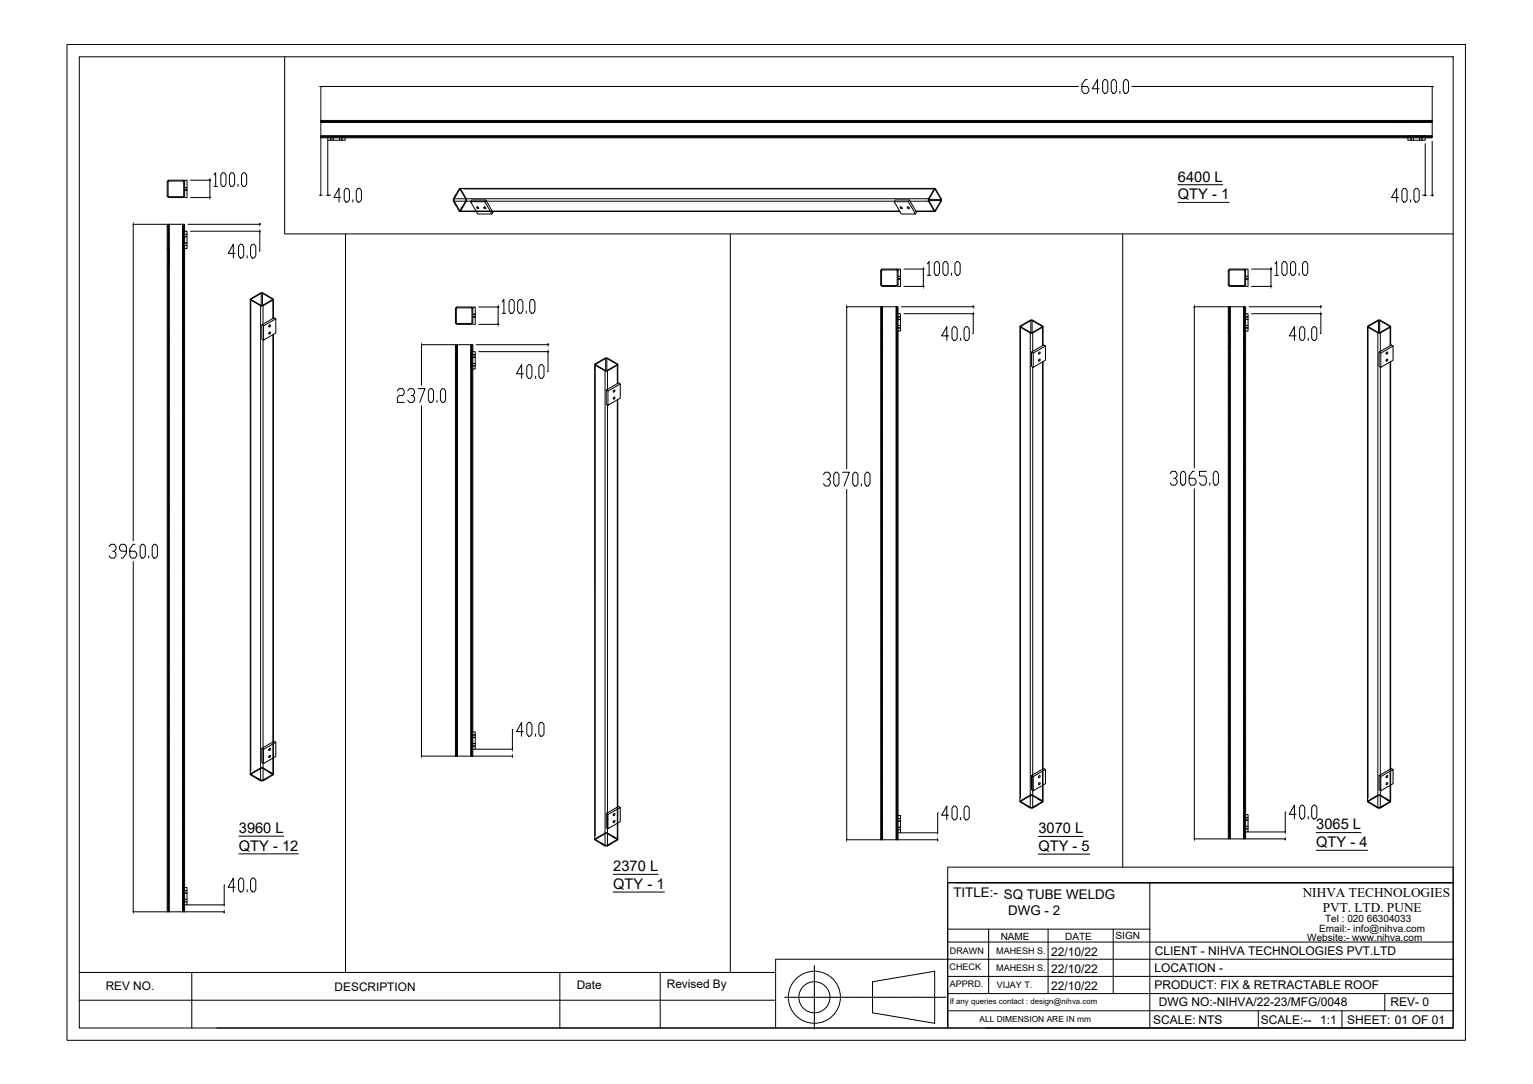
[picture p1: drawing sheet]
<svg xmlns="http://www.w3.org/2000/svg" width="594mm" height="420mm" viewBox="0 0 594 420" stroke-linecap="round" stroke-linejoin="round" font-family="sans-serif">
<defs><g id="words">
<g font-size="5.7">
<text x="456.5" y="70.4">6400 L</text>
<text x="456.4" y="77.2">QTY - 1</text>
<text x="92.6" y="322.9">3960 L</text>
<text x="402.4" y="323">3070 L</text>
<text x="510.1" y="321.5">3065 L</text>
<text x="92.5" y="329.7">QTY - 12</text>
<text x="402.4" y="329.9">QTY - 5</text>
<text x="510.1" y="328.4">QTY - 4</text>
<text x="237.7" y="337.7">2370 L</text>
<text x="237.6" y="344.6">QTY - 1</text>
</g>
<g font-size="5.2">
<text x="369.5" y="347.7">TITLE:- SQ TUBE WELDG</text>
<text x="504.8" y="347.6">NIHVA TECHNOLOGIES</text>
<text x="512.6" y="353.4">PVT. LTD. PUNE</text>
<text x="390.7" y="354.7">DWG - 2</text>
</g>
<g font-size="4.7">
<text x="407.3" y="370.6">22/10/22</text>
<text x="447.5" y="370.1">CLIENT - NIHVA TECHNOLOGIES PVT.LTD</text>
<text x="407.3" y="377.3">22/10/22</text>
<text x="447.4" y="376.7">LOCATION -</text>
<text x="407.3" y="383.9">22/10/22</text>
<text x="447.4" y="383.4">PRODUCT: FIX &amp; RETRACTABLE ROOF</text>
<text x="449" y="390.1">DWG NO:-NIHVA/22-23/MFG/0048</text>
<text x="538.8" y="390">REV- 0</text>
<text x="446.9" y="396.7">SCALE: NTS</text>
<text x="488.6" y="396.7">SCALE:--</text>
<text x="511.6" y="396.7">1:1</text>
<text x="522.1" y="396.7">SHEET: 01 OF 01</text>
</g>
<g font-size="4.6">
<text x="41" y="383.6">REV NO.</text>
<text x="129.7" y="384">DESCRIPTION</text>
<text x="223.5" y="383.4">Date</text>
<text x="258.4" y="382.9">Revised By</text>
</g>
<g font-size="3.9">
<text x="513.5" y="357.3">Tel : 020 66304033</text>
<text x="387.8" y="364.2">NAME</text>
<text x="412.8" y="364.3">DATE</text>
<text x="432.3" y="363.9">SIGN</text>
<text x="506.6" y="364.7">Website:- www.nihva.com</text>
<text x="511.2" y="361.1">Email:- info@nihva.com</text>
</g>
<g font-size="3.5">
<text x="368.1" y="369.9">DRAWN</text>
<text x="386.1" y="369.7">MAHESH S.</text>
<text x="368" y="375.8">CHECK</text>
<text x="386.1" y="376.4">MAHESH S.</text>
<text x="368.1" y="382.4">APPRD.</text>
<text x="386.3" y="383">VIJAY T.</text>
</g>
<text font-size="3.3" x="379.6" y="396.3">ALL DIMENSION ARE IN mm</text>
<text font-size="3" x="368" y="389.3">If any queries contact : design@nihva.com</text>
</g></defs>
<!-- layer: 0 -->
<g fill="none" stroke="#000" stroke-width=".39">
<path d="M26 17.2h541.9v386h-541.9zM30.7 22h532.4v376.5h-532.4zM110.3 22v68.7h452.8M124.3 33.5v42.2M124.6 33.5h293.4M421.3 30.9h-.7l-1.3 1.7v2.7l.7 .9h1.3l.7-.9v-.9l-.7-.9h-2M426 34.4h-2.7l2-3.5v5.3M428 30.9h.6l.7 .8v3.6l-.7 .9h-.6l-.7-.9v-3.6zM431.3 30.9h.7l.6 .8v3.6l-.6 .9h-.7l-.7-.9v-3.6zM434 35.3v.9M436 30.9h.7l.6 .8v3.6l-.6 .9h-.7l-.7-.9v-3.6zM438.7 33.5h116.1"/>
<path d="M555 33.5v19.2M124.3 46.7h430.7M124.3 53.4h428M124.3 52.7h430.7M124.3 47.4h430.7M124.3 53.1h430.7M124.3 47h430.7M127 53.4v1h6.7v-1M127 54.4v21.3M128.2 53.4v1M129.2 53.4v1M131.6 53.4v1"/>
<path d="M132.5 53.4v1M545.6 53.4v1h6.7v-1M546.8 53.4v1M547.7 53.4v1M550.2 53.4v1M551.1 53.4v1M552.3 55.7v20.3M555 52.7v.7h-2.7M555 54.8v21.2M65 70l.5-.2 5.8 .2 .2 .5-.2 5.9-5.8 .2-.5-.2-.2-5.9zM65.3 70.2l5.8 .1-.1 5.9-5.8-.1zM71.5 70.5v-.7h1v6.8h-1"/>
<path d="M71.5 73.6h1M71.5 72.7h1M71.5 73.7h1M73.8 76.6h7.9M73.8 69.8h7.9M81.3 70.1v6.2M81.6 69.6l-.3 .2M82.9 67.8l.7-.8v5.3M82.9 72.3h1.3M86.2 67h.7l.7 .8v3.6l-.7 .9h-.7l-.6-.9v-3.6zM89.6 67h.6l.7 .8v3.6l-.7 .9h-.6l-.7-.9v-3.6zM92.3 71.4v.9"/>
<path d="M94.3 67h.6l.7 .8v3.6l-.7 .9h-.6l-.7-.9v-3.6zM123.9 75.7h.2M127.2 75.7h.9M132.1 76.5h-2.7l2-3.5v5.3M134.1 73h.6l.7 .9v3.5l-.7 .9h-.6l-.7-.9v-3.5zM136.7 77.4v.9M138.7 73h.7l.7 .9v3.5l-.7 .9h-.7l-.6-.9v-3.5zM175.8 77v1M175.8 77h184M175.8 77l2.4-4 2.6 4.5-2.6 4.5-2.4-4M175.8 78h170.8M175.9 77.8l2.2 3.7h.3"/>
<path d="M176 77.1v.8M176.6 75.5l-.8 1.5M178.1 73.5h.3M178.1 73.5l-2.2 3.8M178.2 73h184.1M178.4 73.5l2.2 3.8M179.6 73.2h182.4M180.5 77.1v.8M180.6 77.8l-2.2 3.8 .8-1.6M182.4 78.2h5.5l2.7 4.7h-5.5zM187.9 78.2l.4-.7 2.7 4.8-.4 .6M188.3 77.5h-5.5l-.4 .7"/>
<path d="M346.5 78.2h5.5l2.8 4.7h-5.5zM352 78.2l.4-.7 2.8 4.8-.4 .6M352.4 77.5h-5.5l-.4 .7M352.7 78h7.1M359.8 77l2.2-3.8 .4-.1 2.5 4.4-2.3 4.3h-.6M359.8 78l2.2 3.8M359.8 77v1M360 77.3v.4M362.2 73.5l-2.2 3.8h4.6M362.2 73.5h.2M362.4 73.5l2.2 3.8M364.6 77.3v.4"/>
<path d="M456.4 78.4h19.9M456.5 71.6h17.4M541.9 76.5h-2.6l2-3.5v5.3M543.9 73h.7l.7 .9v3.5l-.7 .9h-.7l-.6-.9v-3.5zM546.6 77.4v.9M548.6 73h.7l.6 .9v3.5l-.6 .9h-.7l-.7-.9v-3.5zM551.3 75.7h.8M555.2 75.7h.3M51.6 86.9h19.3M51.6 87.2v122.4M64.8 86.9v266.5M65.1 86.9v266.5"/>
<path d="M65.5 86.9v266.5M70.9 86.9h.6v2.7M70.9 86.9v266.5M71.2 86.9v266.5M71.5 89.6h1v6.8h-1M71.5 89.6v263.8M71.5 91.8h1M71.5 90.8h1M71.5 95.2h1M71.5 94.2h1M72.9 86.9h28.1M73.8 89.6h27.2"/>
<path d="M91.1 98.2h-2.7l2-3.5v5.3M93.1 94.7h.7l.6 .9v3.5l-.6 .9h-.7l-.7-.9v-3.5zM95.8 99.1v.9M97.8 94.7h.7l.6 .9v3.5l-.6 .9h-.7l-.7-.9v-3.5zM100.7 89.9v7.4h-.2M100.7 86.5v.2M133.9 90.7v286.2M178.2 82h170.5M178.2 81.8h170.4M184.7 80.3a.39 .39 0 0 1 .7-.1 .39 .39 0 0 1-.3 .7zM187.5 80.3a.38 .38 0 0 1 .6 0 .38 .38 0 0 1-.2 .6zM283 90.7v286.2"/>
<path d="M348.9 80.3a.38 .38 0 0 1 .6 0 .38 .38 0 0 1-.2 .6zM351.6 80.3a.38 .38 0 0 1 .7 0 .38 .38 0 0 1-.3 .6zM354.9 81.8h7.1M355 82h7.3M362.2 81.6l-2.2-3.8h4.6l-2.2 3.8M362.2 81.6h.2M362.2 81.5h.2M435.1 90.7v245.4M97 116v184.2M97.2 116.3v182.5M97.4 116.2l3.8 2.2M97.4 115.9v.3"/>
<path d="M101 113.6l-4 2.4 4 2.5v184.1M101 118.5h.9M101 113.6h.9l3.8 2.2 .2 .2-.2 .3M101.2 113.7l-3.8 2.2M101.2 113.7v4.7M101.2 118.4h.5M101.2 113.7h.5M101.7 113.7l3.8 2.2M101.7 113.7v4.7M101.9 118.5v7.2M105.5 116.2l-3.8 2.2M105.5 115.9v.3"/>
<path d="M105.7 116.3l-3.8 2.2M105.7 116.3v7.2M105.9 116v7.3M176.7 119.2l.5-.2 5.8 .2 .2 5.8-.2 .5-5.8 .2-.5-.2-.2-5.8zM176.9 119.5l5.8-.1 .2 5.8-5.9 .1zM183.2 119.7v-.7h1v6.7h-1M185.5 119h7.9M193 119.2v6.3M193.3 118.8l-.3 .2M194.6 117l.7-.9v5.3M197.9 116.1h.7l.7 .9v3.5l-.7 .9h-.7l-.6-.9v-3.5zM201.3 116.1h.6l.7 .9v3.5l-.7 .9h-.6l-.7-.9v-3.5z"/>
<path d="M205.9 116.1h.7l.7 .9v3.5l-.7 .9h-.7l-.6-.9v-3.5zM328.1 118.9h19.2M328.1 119.1v62.6M341.3 118.9v206.6M341.5 104.5l.5-.2 5.8 .2 .2 .4-.2 5.9-5.8 .2-.5-.2-.2-.5zM341.6 118.9v206.6M341.7 104.8l5.8-.1 .1 5.8-5.8 .1zM342 118.9v206.6M347.3 118.9h.7v2.7M347.3 118.9v206.6M347.7 118.9v206.6M348 105v-.7h1v6.7h-1"/>
<path d="M348 108.1h1M348 107.1h1M349.4 118.9h28.1M350.3 111h7.9M350.3 104.3h7.9M357.8 104.5v6.3M358.1 104.1l-.3 .2M359.4 102.3l.7-.9v5.3M359.4 106.7h1.3M362.7 101.4h.7l.7 .9v3.5l-.7 .9h-.7l-.6-.9v-3.5zM366.1 101.4h.6l.7 .9v3.5l-.7 .9h-.6l-.7-.9v-3.5zM368.7 105.8v.9"/>
<path d="M370.7 101.4h.7l.7 .9v3.5l-.7 .9h-.7l-.6-.9v-3.5zM377.2 118.5v.2M462.8 118.9h19.2M462.8 119.1v62.3M476 118.9v206.3M476.2 104.5l.5-.2 5.8 .2 .2 .4-.2 5.9-5.8 .2-.5-.2-.2-.5zM476.3 118.9v206.3M476.5 104.7l5.8 .1-.1 5.8-5.8-.1zM476.7 118.9v206.3M482 118.9h.7v2.7M482 118.9v206.3M482.4 118.9v206.3"/>
<path d="M482.7 105v-.7h1v6.7h-1M482.7 108.1h1M482.7 107.1h1M484.1 118.9h28.1M485 111h7.9M485 104.3h7.9M492.5 104.5v6.3M492.8 104.1l-.3 .2M494.1 102.3l.7-.9v5.3M494.1 106.7h1.3M497.4 101.4h.7l.7 .9v3.5l-.7 .9h-.7l-.6-.9v-3.5zM500.8 101.4h.6l.7 .9v3.5l-.7 .9h-.6l-.7-.9v-3.5z"/>
<path d="M503.4 105.8v.9M505.4 101.4h.7l.7 .9v3.5l-.7 .9h-.7l-.6-.9v-3.5zM511.9 118.5v.2M101.5 125.9v5.5l.6 .4M101.9 131.7v170.9M102.1 126.3l4.8-2.7v5.5l-4.8 2.7zM104.4 128.7a.31 .31 0 0 1 .4 .3 .31 .31 0 0 1-.2 .3 .31 .31 0 0 1-.4-.1zM104.4 126a.31 .31 0 0 1 .4 .2 .31 .31 0 0 1-.2 .4 .31 .31 0 0 1-.4-.2zM105.7 129.7v170.4M105.9 129.6v170.5M106.9 123.6l-.7-.4-4.7 2.7 .6 .4M163.3 133.6h19.3"/>
<path d="M163.3 133.8v15.5M176.5 133.6v159.5M176.8 133.6v159.5M177.2 133.6v159.5M182.6 133.6h.6v2.7M182.6 133.6v159.5M182.9 133.6v159.5M183.2 136.3h1v6.7h-1M183.2 122.8h1M183.2 136.3v156.8M183.2 138.5h1M183.2 137.5h1"/>
<path d="M183.2 121.8h1M183.2 121.9h1M184.6 133.6h28.1M185.5 125.7h7.9M185.5 136.3h27.2M194.6 121.4h1.3M203.9 120.5v.9M212.4 136.5v7.5h-.3M212.4 133.2v.2M234.7 139l-3.8 2.1M234.7 139v4.6M234.7 139h.5"/>
<path d="M235.2 139l3.8 2.1M235.2 139v4.6M348 121.6h1v6.7h-1M348 121.6v203.9M348 123.8h1M348 122.8h1M348 127.1h1M348 126.2h1M350.3 121.6h27.2M367.6 130.2h-2.7l2-3.6v5.4M369.6 126.6h.7l.6 .9v3.6l-.6 .9h-.7l-.7-.9v-3.6zM372.3 131.1v.9"/>
<path d="M374.3 126.6h.6l.7 .9v3.6l-.7 .9h-.6l-.7-.9v-3.6zM377.2 121.8v7.5h-.3M395.3 126.6v184.1M395.4 126.9v182.4M395.7 126.4l3.8-2.1v4.6l-3.8-2.2M395.7 126.4v.3M399.3 129.1v184M399.3 129.1h.9M399.5 128.9h.5M399.5 124.3h.5M399.7 136.5v5.5l.7 .4M400 124.3l3.8 2.1"/>
<path d="M400 124.3v4.6M400.2 129.1v7.1M400.4 136.9l4.8-2.8v5.5l-4.8 2.8zM402.6 139.4l.1-.1a.31 .31 0 0 1 .3 .2 .31 .31 0 0 1-.2 .4 .31 .31 0 0 1-.4-.2zM402.6 136.6a.37 .37 0 0 1 .6 .2 .37 .37 0 0 1-.4 .4l-.4-.1zM403.8 126.7l-3.8 2.2M403.8 126.4v.3M404 126.9v-.6l-4.3-2.3-4.4 2.4 .1 .4 3.9 2.3M404 126.9l-3.8 2.2M404 126.9v7.1M404.2 126.6v7.3M405.2 134.1l-.7-.4-4.8 2.8 .7 .4"/>
<path d="M482.7 121.6h1v6.7h-1M482.7 123.8h1M482.7 122.8h1M482.7 127.1h1M482.7 126.2h1M482.7 121.6v203.6M485 121.6h27.2M502.3 130.2h-2.7l2-3.6v5.4M504.3 126.6h.7l.6 .9v3.6l-.6 .9h-.7l-.7-.9v-3.6zM507 131.1v.9M509 126.6h.6l.7 .9v3.6l-.7 .9h-.6l-.7-.9v-3.6zM511.9 121.8v7.5h-.3"/>
<path d="M529.9 126.6l.1 184.1M530.1 126.9v182.4M530.4 126.4v.3M530.4 126.7l3.8 2.2M534 124.1l-4.1 2.5 4.1 2.5v184M534 129.1h.9M534 124.1h.9l3.8 2.2 .2 .3-.2 .3M534.2 124.3l-3.8 2.1M534.2 124.3v4.6M534.2 128.9h.5M534.2 124.3h.5M534.4 136.5v5.5l.7 .4"/>
<path d="M534.7 124.3l3.8 2.1M534.7 124.3v4.6M534.9 129.1v7.1M535.1 136.9l4.8-2.8v5.5l-4.8 2.8zM537.3 136.6l.1-.1a.31 .31 0 0 1 .3 .3 .31 .31 0 0 1-.2 .3 .31 .31 0 0 1-.3-.1zM537.4 139.3a.31 .31 0 0 1 .3 .2 .31 .31 0 0 1-.2 .4 .31 .31 0 0 1-.3-.2zM538.5 126.7l-3.8 2.2M538.5 126.4v.3M538.7 126.9l-3.8 2.2M538.7 126.9v7.1M538.9 126.6v7.3M539.9 134.1l-.7-.4-4.8 2.8 .7 .4"/>
<path d="M154 151.5l.7-.9h1.3l.7 .9v.9l-.7 .9h-1.3l-.7 .9v1.8h2.7M158 151.5l.7-.9h1.3l.7 .9v.9l-.7 .9h-.7M160 153.3l.7 .9v.9l-.7 .9h-1.3l-.7-.9M162 150.6h2.7l-2 5.4M163.3 157.3v135.6M166.7 150.6h.6l.7 .9v3.6l-.7 .9h-.6l-.7-.9v-3.6zM169.3 155.1v.9M171.4 150.6h.6l.7 .9v3.6l-.7 .9h-.6l-.7-.9v-3.6zM183.2 141.8h1M183.2 140.9h1M202.8 144.9h-2.7l2-3.6v5.4M204.8 141.3h.7l.6 .9v3.6l-.6 .9h-.7l-.7-.9v-3.6z"/>
<path d="M207.5 145.8v.9M209.5 141.3h.6l.7 .9v3.6l-.7 .9h-.6l-.7-.9v-3.6zM230.5 141.3v184.1M230.7 141.6v182.4M230.9 141.4l3.8 2.2M230.9 141.1v.3M234.5 143.8h.9M234.5 143.8v184M234.7 143.6h.5M234.9 151.2v5.5l.7 .4M235.4 143.8v7.1M235.4 157v170.8"/>
<path d="M235.6 151.6l4.8-2.8v5.5l-4.8 2.8zM237.8 151.3l.1-.1a.31 .31 0 0 1 .4 .3 .31 .31 0 0 1-.2 .3 .31 .31 0 0 1-.4-.1zM237.9 154a.31 .31 0 0 1 .4 .2 .31 .31 0 0 1-.2 .4 .31 .31 0 0 1-.4-.2zM239 141.4l-3.8 2.2M239 141.1v.3M239.2 141.6l.2-.3-.2-.3-4.3-2.3-4.4 2.4 .1 .4 3.9 2.3M239.2 141.6l-3.8 2.2M239.2 141.6v7.1M239.2 155v170.4M239.4 141.3v7.3M239.4 154.9v170.5M240.4 148.8l-.7-.4-4.8 2.8 .7 .4"/>
<path d="M400.2 142.3v170.8M404 140.3v170.4M404.2 140.2v170.5M534.9 142.3v170.8M538.7 140.3v170.4M538.9 140.2v170.5M319.1 183.9l.7-.9h1.3l.7 .9v.9l-.7 .9h-.7M321.1 185.7l.7 .9v.9l-.7 .9h-1.3l-.7-.9M323.8 183h.6l.7 .9v3.6l-.7 .9h-.6l-.7-.9v-3.6zM326.4 183h2.7l-2 5.4M328.1 189.7v135.6M331.1 183h.7l.7 .9v3.6l-.7 .9h-.7l-.6-.9v-3.6z"/>
<path d="M333.8 187.5v.9M335.8 183h.7l.6 .9v3.6l-.6 .9h-.7l-.7-.9v-3.6zM453.5 183.6l.6-.9h1.4l.6 .9v.9l-.6 .9h-.7M455.5 185.4l.6 .9v.9l-.6 .8h-1.4l-.6-.8M458.1 182.7h.7l.7 .9v3.6l-.7 .8h-.7l-.6-.8v-3.6zM462.8 182.7h-.6l-1.4 1.8v2.7l.7 .8h1.3l.7-.8v-.9l-.7-.9h-2M462.8 189.4v135.5M467.5 182.7h-2.7v1.8h2l.7 .9v1.8l-.7 .8h-1.3l-.7-.8M468.8 187.2v.8M470.8 182.7h.7l.7 .9v3.6l-.7 .8h-.7l-.6-.8v-3.6zM42.3 211.9l.7-.9h1.3l.7 .9v.9l-.7 .8h-.7M44.3 213.6l.7 .9v.9l-.7 .9h-1.3l-.7-.9"/>
<path d="M49 213.6h-2l-.7-.8v-.9l.7-.9h1.3l.7 .9v2.6l-1.4 1.8h-.6M51.6 217.6v135.6M52.3 211h-.7l-1.3 1.8v2.6l.7 .9h1.3l.7-.9v-.9l-.7-.9h-2M55 211h.6l.7 .9v3.5l-.7 .9h-.6l-.7-.9v-3.5zM57.6 215.4v.9M59.6 211h.7l.7 .9v3.5l-.7 .9h-.7l-.6-.9v-3.5zM97.4 300v.3M101 297.6l-4 2.5 4 2.5M101 297.6h.9l4 2.4-.2 .4-3.8 2.2M101.1 297.9h.7M101.2 297.8l-3.8 2.2M101.5 290.1v5.5l.6 .4"/>
<path d="M101.7 297.8l3.8 2.2-1.5-.9M102.1 290.5l4.8-2.8v5.5l-4.8 2.8zM104.4 290.2v-.1a.31 .31 0 0 1 .4 .3 .31 .31 0 0 1-.2 .3 .31 .31 0 0 1-.4-.1zM104.4 292.9a.31 .31 0 0 1 .4 .2 .31 .31 0 0 1-.2 .4 .31 .31 0 0 1-.4-.2zM105.5 300v.3M106.9 287.7l-.7-.4-4.7 2.8 .6 .4M163.3 293.1h35.3M183.2 283.7h1v6.7h-1M183.2 288.2h1M183.2 289.2h1M183.2 284.9h1M183.2 285.8h1"/>
<path d="M184.2 290.4h14.4M198.6 293.3v.2M198.8 282.7h-.2v7.5M202.8 283.6h-2.7l2-3.6v5.4M204.8 280h.7l.6 .9v3.6l-.6 .9h-.7l-.7-.9v-3.6zM207.5 284.5v.9M209.5 280h.6l.7 .9v3.6l-.7 .9h-.6l-.7-.9v-3.6zM405.2 298.3l-.7-.4-4.8 2.7 .7 .4M539.9 298.3l-.7-.4-4.8 2.7 .7 .4M97.4 300.3l3.8 2.2M99.5 301.7l1.5 .9M101 302.6h.9"/>
<path d="M101.1 302.4h.7M105.6 300.2l-3.9 2.3M234.9 315.3v5.5l.7 .4M235.6 315.7l4.8-2.7v5.5l-4.8 2.7zM237.9 318.1a.31 .31 0 0 1 .4 .3 .31 .31 0 0 1-.2 .3 .31 .31 0 0 1-.4-.1zM237.9 315.4a.31 .31 0 0 1 .4 .2 .31 .31 0 0 1-.2 .4 .31 .31 0 0 1-.4-.2zM240.4 313l-.7-.4-4.8 2.7 .7 .4M348 316.1h1v6.7h-1M348 317.3h1M348 318.2h1M363.6 315.1h-.2v7.5M367.6 316h-2.7l2-3.6v5.4"/>
<path d="M369.6 312.4h.7l.6 .9v3.6l-.6 .9h-.7l-.7-.9v-3.6zM372.3 316.9v.9M374.3 312.4h.6l.7 .9v3.6l-.7 .9h-.6l-.7-.9v-3.6zM395.7 310.5v.3M395.7 310.8l3.8 2.2M397.7 312.3l1.6 .8M399.3 313.1l-4-2.4 4.4-2.6 4.5 2.6-4 2.4M399.3 313.1h.9M399.4 312.9h.7M399.4 308.4h.7M399.5 308.3l-3.8 2.2M399.7 300.6v5.5l.7 .4"/>
<path d="M400 308.3l3.8 2.2-1.6-.9M400.4 301l4.8-2.7v5.5l-4.8 2.7zM401.8 312.2l-1.6 .9M402.6 303.5l.1-.1a.31 .31 0 0 1 .3 .3 .31 .31 0 0 1-.2 .3 .31 .31 0 0 1-.4-.1zM402.6 300.7a.37 .37 0 0 1 .6 .2 .37 .37 0 0 1-.4 .5l-.4-.1zM403.8 310.5v.3l-3.8 2.2M482.7 315.7h1v6.8h-1M482.7 316.9h1M482.7 317.9h1M498.3 314.8h-.2v7.4M502.3 315.6h-2.7l2-3.5v5.3M504.3 312.1h.7l.6 .9v3.5l-.6 .9h-.7l-.7-.9v-3.5z"/>
<path d="M507 316.5v.9M509 312.1h.6l.7 .9v3.5l-.7 .9h-.6l-.7-.9v-3.5zM530.4 310.5v.3M530.4 310.8l3.8 2.2M532.4 312.3l1.6 .8M534 308.2l-4.1 2.5 4.1 2.4M534 313.1h.9M534 308.2h.9l4 2.4-4 2.5M534.1 312.9h.7M534.1 308.4h.7M534.2 308.3l-3.8 2.2M534.4 300.6v5.5l.7 .4"/>
<path d="M534.7 308.3l3.8 2.2-1.5-.9M535.1 301l4.8-2.7v5.5l-4.8 2.7zM537.3 303.5l.1-.1a.31 .31 0 0 1 .3 .3 .31 .31 0 0 1-.2 .3 .31 .31 0 0 1-.3-.1zM537.3 300.7a.37 .37 0 0 1 .6 .3 .37 .37 0 0 1-.4 .4l-.3-.1zM538.5 310.5v.3M538.5 310.8l-3.8 2.2M92.5 331h23.1M92.6 324.1h17.3M230.9 325.2v.3M230.9 325.5l3.8 2.2M232.9 327l1.6 .8M234.5 327.8h.9"/>
<path d="M234.5 327.8l-4-2.4 4.4-2.6 4.5 2.6-4 2.4M234.6 327.6h.7M234.6 323.1h.7M234.7 323l-3.8 2.2M235.2 323l3.8 2.2-1.5-.9M237.7 338.9h17.4M239 325.2v.3l-3.8 2.2M328.1 325.5h35.3M348 320.6h1M348 321.6h1M349 322.8h14.4M363.4 325.7v.2"/>
<path d="M367.3 336.1h195.8v6.1h-195.8zM402.4 331.1h19.9M402.4 324.2h17.4M462.8 325.2h35.3M482.7 320.3h1M482.7 321.2h1M483.7 322.5h14.4M498.1 325.4v.2M510.1 329.6h19.9M510.1 322.7h17.4M51.6 353.4h35.3M71.5 344h1v6.7h-1"/>
<path d="M71.5 348.6h1M71.5 349.5h1M71.5 345.2h1M71.5 346.1h1M72.5 350.7h14.4M86.9 353.6v.3M87.1 343h-.2v7.5M91.1 343.9h-2.7l2-3.6v5.4M93.1 340.3h.7l.6 .9v3.6l-.6 .9h-.7l-.7-.9v-3.6zM95.8 344.8v.9M97.8 340.3h.7l.6 .9v3.6l-.6 .9h-.7l-.7-.9v-3.6zM237.6 345.8h19.9"/>
<path d="M367.3 342.2h195.8v56.2h-195.8zM367.3 342.2v56.2h-66.7M370.6 342.2h192.5M445.6 342.2v56.2M30.7 376.9h269.9M74.3 376.9v21.6M217 376.9v21.6M255.8 376.9v21.6M315.6 374.2v24.7M367.3 378.5h195.8M367.3 365.1h195.8M367.3 360.1h78.3"/>
<path d="M383.1 360.1v25M406.2 360.1v25M431.4 360.1v25M563.1 371.8h-262.5v26.6h-216.6M30.7 387.7h269.9M304.1 386.5h62.5M338.1 380.5l24.1-4v20.1l-24.1-4zM367.3 385.1h195.8M367.3 391.8h195.8M382 398.4h181.1M487.6 391.8v6.6M520.1 391.8v6.6"/>
<path d="M536.7 385.1v6.7"/>
<circle cx="315.6" cy="386.5" r="10.1"/>
<circle cx="315.6" cy="386.5" r="6"/>
</g>
<g fill="#000" stroke="#000" stroke-width=".39">
<path d="M124.3 33.5l.3 .1zM554.8 33.5h.2zM81.3 76.3v.3zM81.3 69.8l.1 .3zM124.1 75.6l.2 .1zM127 75.7l.2-.1zM552.1 75.6l.2 .1zM555 75.7l.2-.1zM51.6 86.9l.1 .3zM100.6 86.7l.1 .2zM100.7 89.6l-.1 .3zM193 119l.1 .2z"/>
<path d="M328.1 118.9l.1 .2zM357.8 110.8v.2zM357.8 104.3v.2zM377.1 118.7l.1 .2zM462.8 118.9v.2zM492.5 110.8v.2zM492.5 104.3v.2zM511.8 118.7l.1 .2zM163.3 133.6v.2zM193 125.5v.2zM212.3 133.4l.1 .2zM212.4 136.3l-.1 .2z"/>
<path d="M377.2 121.6v.2zM511.9 121.6v.2zM163.3 292.9v.2zM198.6 293.1v.2zM198.5 290.2l.1 .2zM328.1 325.3v.2zM363.4 325.5l-.1 .2zM363.3 322.6l.1 .2zM462.8 324.9v.3zM498.1 325.2l-.1 .2zM498 322.2l.1 .3zM51.6 353.2v.2z"/>
<path d="M86.9 353.4v.2zM86.8 350.5l.1 .2z"/>
</g>
<use href="#words"/>
</svg>
